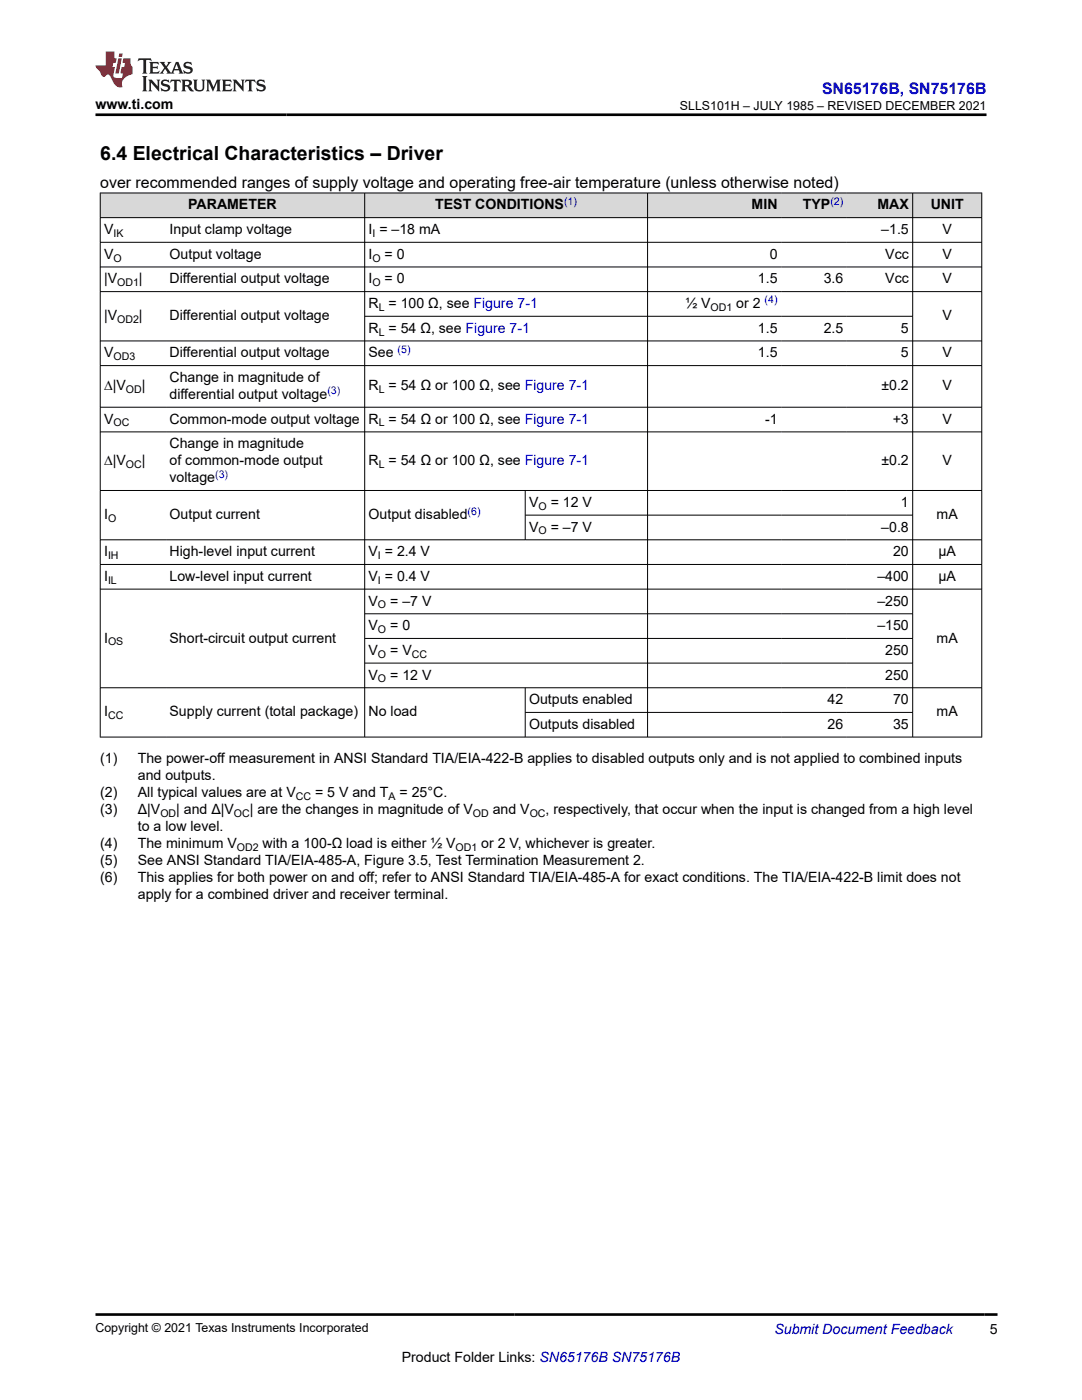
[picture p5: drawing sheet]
<svg xmlns="http://www.w3.org/2000/svg" width="216mm" height="279mm" viewBox="0 0 216 279" stroke-linecap="round" stroke-linejoin="round" font-family="sans-serif">
<defs><g id="words">
<text font-size="3.9" x="20" y="32">6.4 Electrical Characteristics – Driver</text>
<text font-size="3.2" fill="#00f" x="164" y="18.7">SN65176B, SN75176B</text>
<text font-size="3.2" x="20" y="37.5">over recommended ranges of supply voltage and operating free-air temperature (unless otherwise noted)</text>
<g font-size="2.8">
<text x="19" y="21.8">www.ti.com</text>
<text x="37.6" y="41.8">PARAMETER</text>
<text x="86.8" y="41.8">TEST CONDITIONS</text>
<text x="150" y="41.8">MIN</text>
<text x="160.2" y="41.8">TYP</text>
<text x="175.1" y="41.8">MAX</text>
<text x="185.7" y="41.8">UNIT</text>
<text x="20.8" y="46.7">V</text>
<text x="33.8" y="46.7">Input clamp voltage</text>
<text x="73.5" y="46.7">I = –18 mA</text>
<text x="175.9" y="46.7">–1.5</text>
<text x="188.1" y="46.7">V</text>
<text x="20.8" y="51.6">V</text>
<text x="33.8" y="51.6">Output voltage</text>
<text x="73.5" y="51.6">I</text>
<text x="76.8" y="51.6">= 0</text>
<text x="153.6" y="51.6">0</text>
<text x="176.6" y="51.6">Vcc</text>
<text x="188.1" y="51.6">V</text>
<text x="20.8" y="56.6">|V</text>
<text x="27.7" y="56.6">|</text>
<text x="33.8" y="56.6">Differential output voltage</text>
<text x="73.5" y="56.6">I</text>
<text x="76.8" y="56.6">= 0</text>
<text x="151.2" y="56.6">1.5</text>
<text x="164.4" y="56.6">3.6</text>
<text x="176.6" y="56.6">Vcc</text>
<text x="188.1" y="56.6">V</text>
<text x="20.8" y="63.9">|V</text>
<text x="27.7" y="63.9">|</text>
<text x="33.8" y="63.9">Differential output voltage</text>
<text x="73.5" y="61.5">R = 100 Ω, see Figure 7-1</text>
<text x="136.8" y="61.5">½ V</text>
<text x="146.9" y="61.5">or 2</text>
<text x="188.1" y="63.9">V</text>
<text x="20.8" y="71.3">V</text>
<text x="33.8" y="71.3">Differential output voltage</text>
<text x="73.5" y="66.4">R = 54 Ω, see Figure 7-1</text>
<text x="73.5" y="71.3">See</text>
<text x="151.2" y="66.4">1.5</text>
<text x="151.2" y="71.3">1.5</text>
<text x="164.4" y="66.4">2.5</text>
<text x="179.8" y="66.4">5</text>
<text x="179.8" y="71.3">5</text>
<text x="188.1" y="71.3">V</text>
<text x="20.8" y="77.9">∆|V</text>
<text x="28.3" y="77.9">|</text>
<text x="33.8" y="76.2">Change in magnitude of</text>
<text x="73.5" y="77.9">R = 54 Ω or 100 Ω, see Figure 7-1</text>
<text x="175.9" y="77.9">±0.2</text>
<text x="188.1" y="77.9">V</text>
<text x="33.8" y="79.6">differential output voltage</text>
<text x="20.8" y="84.5">V</text>
<text x="33.8" y="84.5">Common-mode output voltage</text>
<text x="33.8" y="89.5">Change in magnitude</text>
<text x="73.5" y="84.5">R = 54 Ω or 100 Ω, see Figure 7-1</text>
<text x="152.6" y="84.5">-1</text>
<text x="178.1" y="84.5">+3</text>
<text x="188.1" y="84.5">V</text>
<text x="20.8" y="92.9">∆|V</text>
<text x="28.3" y="92.9">|</text>
<text x="33.8" y="92.9">of common-mode output</text>
<text x="73.5" y="92.9">R = 54 Ω or 100 Ω, see Figure 7-1</text>
<text x="175.9" y="92.9">±0.2</text>
<text x="188.1" y="92.9">V</text>
<text x="33.8" y="96.2">voltage</text>
<text x="105.6" y="101.2">V</text>
<text x="109.9" y="101.2">= 12 V</text>
<text x="179.8" y="101.2">1</text>
<text x="20.8" y="103.6">I</text>
<text x="33.8" y="103.6">Output current</text>
<text x="73.5" y="103.6">Output disabled</text>
<text x="105.6" y="106.1">V</text>
<text x="109.9" y="106.1">= –7 V</text>
<text x="175.9" y="106.1">–0.8</text>
<text x="186.9" y="103.6">mA</text>
<text x="20.8" y="111">I</text>
<text x="33.8" y="111">High-level input current</text>
<text x="73.5" y="111">V = 2.4 V</text>
<text x="178.2" y="111">20</text>
<text x="187.3" y="111">µA</text>
<text x="20.8" y="115.9">I</text>
<text x="33.8" y="115.9">Low-level input current</text>
<text x="73.5" y="115.9">V = 0.4 V</text>
<text x="175.1" y="115.9">–400</text>
<text x="187.3" y="115.9">µA</text>
<text x="73.5" y="120.8">V</text>
<text x="73.5" y="125.8">V</text>
<text x="77.9" y="120.8">= –7 V</text>
<text x="77.9" y="125.8">= 0</text>
<text x="175.1" y="120.8">–250</text>
<text x="175.1" y="125.8">–150</text>
<text x="20.8" y="128.2">I</text>
<text x="33.8" y="128.2">Short-circuit output current</text>
<text x="73.5" y="130.7">V</text>
<text x="77.9" y="130.7">= V</text>
<text x="176.6" y="130.7">250</text>
<text x="186.9" y="128.2">mA</text>
<text x="73.5" y="135.6">V</text>
<text x="77.9" y="135.6">= 12 V</text>
<text x="176.6" y="135.6">250</text>
<text x="20.8" y="143">I</text>
<text x="33.8" y="143">Supply current (total package)</text>
<text x="73.5" y="143">No load</text>
<text x="105.6" y="140.5">Outputs enabled</text>
<text x="165.1" y="140.5">42</text>
<text x="178.2" y="140.5">70</text>
<text x="186.9" y="143">mA</text>
<text x="105.6" y="145.5">Outputs disabled</text>
<text x="165.1" y="145.5">26</text>
<text x="178.2" y="145.5">35</text>
<text x="20" y="152.3">(1)</text>
<text x="27.5" y="152.3">The power-off measurement in ANSI Standard TIA/EIA-422-B applies to disabled outputs only and is not applied to combined inputs</text>
<text x="27.5" y="155.6">and outputs.</text>
<text x="20" y="159">(2)</text>
<text x="27.5" y="159">All typical values are at V</text>
<text x="62.9" y="159">= 5 V and T</text>
<text x="79.7" y="159">= 25°C.</text>
<text x="20" y="162.4">(3)</text>
<text x="27.5" y="162.4">Δ|V</text>
<text x="27.5" y="165.8">to a low level.</text>
<text x="35.2" y="162.4">| and Δ|V</text>
<text x="49.9" y="162.4">| are the changes in magnitude of V</text>
<text x="98.3" y="162.4">and V</text>
<text x="108.9" y="162.4">, respectively, that occur when the input is changed from a high level</text>
<text x="20" y="169.2">(4)</text>
<text x="20" y="172.6">(5)</text>
<text x="27.5" y="172.6">See ANSI Standard TIA/EIA-485-A, Figure 3.5, Test Termination Measurement 2.</text>
<text x="27.5" y="169.2">The minimum V</text>
<text x="52.4" y="169.2">with a 100-Ω load is either ½ V</text>
<text x="96" y="169.2">or 2 V, whichever is greater.</text>
<text x="20" y="176">(6)</text>
<text x="27.5" y="176">This applies for both power on and off; refer to ANSI Standard TIA/EIA-485-A for exact conditions. The TIA/EIA-422-B limit does not</text>
<text x="27.5" y="179.3">apply for a combined driver and receiver terminal.</text>
<text x="197.5" y="266.1">5</text>
<text x="80.2" y="271.7">Product Folder Links: SN65176B SN75176B</text>
</g>
<text font-size="2.8" fill="#00f" x="154.5" y="266.2">Submit Document Feedback</text>
<g font-size="2.5">
<text x="135.7" y="21.9">SLLS101H – JULY 1985 – REVISED DECEMBER 2021</text>
<text x="19" y="265.9">Copyright © 2021 Texas Instruments Incorporated</text>
</g>
<g font-size="2.1" fill="#00f">
<text x="112.6" y="40.8">(1)</text>
<text x="165.7" y="40.8">(2)</text>
<text x="152.6" y="60.5">(4)</text>
<text x="79.3" y="70.4">(5)</text>
<text x="65.3" y="78.7">(3)</text>
<text x="42.9" y="95.3">(3)</text>
<text x="93.3" y="102.7">(6)</text>
</g>
<g font-size="2.1">
<text x="22.6" y="47.3">IK</text>
<text x="74.3" y="47.3">I</text>
<text x="22.6" y="52.2">O</text>
<text x="74.3" y="52.2">O</text>
<text x="23.4" y="57.1">OD1</text>
<text x="74.3" y="57.1">O</text>
<text x="23.4" y="64.5">OD2</text>
<text x="75.6" y="62">L</text>
<text x="141.8" y="62">OD1</text>
<text x="22.6" y="71.9">OD3</text>
<text x="75.6" y="67">L</text>
<text x="25.1" y="78.5">OD</text>
<text x="75.6" y="78.5">L</text>
<text x="22.6" y="85.1">OC</text>
<text x="75.6" y="85.1">L</text>
<text x="25.1" y="93.4">OC</text>
<text x="75.6" y="93.4">L</text>
<text x="107.4" y="101.7">O</text>
<text x="21.6" y="104.2">O</text>
<text x="107.4" y="106.6">O</text>
<text x="21.6" y="111.6">IH</text>
<text x="75.4" y="111.6">I</text>
<text x="21.6" y="116.5">IL</text>
<text x="75.4" y="116.5">I</text>
<text x="75.4" y="121.4">O</text>
<text x="21.6" y="128.8">OS</text>
<text x="75.4" y="126.3">O</text>
<text x="75.4" y="131.3">O</text>
<text x="82.2" y="131.3">CC</text>
<text x="75.4" y="136.2">O</text>
<text x="21.6" y="143.6">CC</text>
<text x="59" y="159.6">CC</text>
<text x="77.5" y="159.6">A</text>
<text x="32" y="163">OD</text>
<text x="46.7" y="163">OC</text>
<text x="94.4" y="163">OD</text>
<text x="105.7" y="163">OC</text>
<text x="47.3" y="169.7">OD2</text>
<text x="90.9" y="169.7">OD1</text>
</g>
</g></defs>
<g fill="#d8d8d8">
<path d="M20 38.5h175.9v4.9h-175.9z" fill-rule="evenodd"/>
<path d="M20.1 38.6h52.6v4.8h-52.6z" fill-rule="evenodd"/>
<path d="M72.8 38.6h56.4v4.8h-56.4z" fill-rule="evenodd"/>
<path d="M129.3 38.6h26.6v4.8h-26.6z" fill-rule="evenodd"/>
<path d="M155.9 38.6h13.1v4.8h-13.1z" fill-rule="evenodd"/>
<path d="M169 38.6h13.1v4.8h-13.1z" fill-rule="evenodd"/>
<path d="M182.2 38.6h13.6v4.8h-13.6z" fill-rule="evenodd"/>
</g>
<g fill="none" stroke="#000" stroke-width=".2">
<path d="M19.9 38.5h176.1M20 38.5v108.7M72.8 38.5v108.7M129.2 38.5v108.7M182.1 38.5v108.7M195.9 38.5v108.7M19.9 43.4h176.1M19.9 48.4h176.1M19.9 53.3h176.1M19.9 58.2h176.1M19.9 68h176.1M19.9 73h176.1"/>
<path d="M72.8 63.1h109.4M19.9 81.3h176.1M19.9 86.2h176.1M19.9 97.9h176.1M104.8 97.9v9.9M19.9 107.7h176.1M19.9 112.7h176.1M19.9 117.6h176.1M104.8 102.8h77.4M19.9 137.3h176.1M72.8 122.5h109.4M72.8 127.4h109.4"/>
<path d="M72.8 132.3h109.4M104.8 137.3v9.9M19.9 147.1h176.1M104.8 142.2h77.4"/>
</g>
<path d="M27.7 11.6l-.2 .6 .5-.2h.6v.1v2.2l-.2 .4h1l-.2-.4v-2.2v-.1h.5l.5 .2-.1-.6zM29.8 12.4l.2 .3v1.6l-.2 .4h1.9l.1-.6a1.08 1.08 0 0 1-1.3 .2v-.7h.6l.4 .2v-.7l-.4 .2h-.6v-.5l.2-.2a1 1 0 0 1 1 .3l-.1-.5zM31.8 12.4l1 1.1-1 1.2h.9l-.2-.2 .4-.8 .5 .8-.2 .2h1.6l-.2-.2 .1-.5h1l.1 .5-.1 .2h.9l-.2-.4-.8-1.9h-.5l-1 2.1-.8-1.1 .9-1h-.8l.2 .2-.5 .6-.3-.6 .1-.2zM35.2 12.8l.4 1h-.8zM36.8 12.5a.65 .65 0 0 0-.2 .7 .65 .65 0 0 0 .6 .5l.7 .1 .1 .3a.79 .79 0 0 1-.7 .4 .79 .79 0 0 1-.7-.5l.1 .7 .2-.1a.93 .93 0 0 0 1.1 0 .93 .93 0 0 0 .4-.9 1.46 1.46 0 0 0-1.2-.6l-.1-.3a1.09 1.09 0 0 1 1.2 .2l-.2-.6-.1 .1-.6-.2zM28.4 15.2l.2 .4v2.2l-.2 .4h1l-.2-.4v-2.2l.2-.4zM29.6 15.9l.2 .4v1.5l-.2 .4h.8l-.3-.4v-1.3l1.7 1.8v-2l.2-.4h-.8l.2 .2 .1 1.1-1.2-1.3zM32.3 16a.65 .65 0 0 0-.2 .8 .65 .65 0 0 0 .7 .4l.6 .2 .1 .2a.79 .79 0 0 1-.7 .4 .79 .79 0 0 1-.7-.5l.1 .7 .2-.1a.93 .93 0 0 0 1.1 .1 .93 .93 0 0 0 .4-1 1.46 1.46 0 0 0-1.2-.5l-.1-.4a1.09 1.09 0 0 1 1.2 .2l-.2-.6-.1 .1-.6-.1zM34.1 15.9l-.1 .6a.63 .63 0 0 1 .7-.3l.1 1.6-.3 .4h1l-.2-.4v-1.6a.66 .66 0 0 1 .8 .3l-.1-.6zM36.2 15.9l.2 .4v1.5l-.2 .4h.9l-.2-.2v-.7h.5l.1 .2a.79 .79 0 0 0 1.2 .6l-1-.9a.61 .61 0 0 0 .6-.6 .61 .61 0 0 0-.5-.7zM36.9 16.2h.2a.47 .47 0 0 1 .5 .1 .47 .47 0 0 1 .1 .5l-.2 .1-.6 .1zM38.5 15.9l.2 .2a2.27 2.27 0 0 0 .4 2 1.04 1.04 0 0 0 1.7-.7v-1.3l.2-.2h-.8l.2 .4v1.1a.6 .6 0 0 1-.6 .6 .6 .6 0 0 1-.6-.6v-1.1l.3-.4zM41.1 15.9l.2 .4v1.5l-.2 .4h.7l-.2-.4v-1.4l.9 1.9 .8-1.9v1.4l-.2 .4h1l-.3-.4v-1.5l.3-.4h-.8l-.7 1.5-.7-1.5zM44.3 15.9l.2 .4v1.5l-.2 .4h1.9l.1-.6a1.09 1.09 0 0 1-1.3 .2v-.7h.6l.4 .2v-.6l-.4 .2h-.6v-.6l.2-.1a1.01 1.01 0 0 1 1 .3l-.1-.6zM46.4 15.9l.3 .4v1.5l-.3 .4h.8l-.2-.4v-1.3l1.6 1.8v-2l.2-.4h-.7l.2 .2v1.1l-1.2-1.3zM49 15.9l-.1 .6a.63 .63 0 0 1 .8-.3v1.6l-.3 .4h1l-.2-.4v-1.6a.66 .66 0 0 1 .8 .3l-.1-.6zM51.4 16a.65 .65 0 0 0-.2 .8 .65 .65 0 0 0 .6 .4l.6 .2 .2 .2a.79 .79 0 0 1-.8 .4 .79 .79 0 0 1-.6-.5l.1 .7 .2-.1a.93 .93 0 0 0 1 .1 .93 .93 0 0 0 .5-1 1.46 1.46 0 0 0-1.3-.5l-.1-.4a1.09 1.09 0 0 1 1.3 .2l-.2-.6-.2 .1-.5-.1z" fill="#231f20"/>
<path d="M21.1 10.3v2.7h-2.1l.1 .4 .9 1a.95 .95 0 0 0 .9 .9 .59 .59 0 0 1 .6-.4 .59 .59 0 0 1 .5 .3l.4 .8a1.59 1.59 0 0 0 2.1 1.4 1.61 1.61 0 0 1 1-2.3l1-.3-.1-1.5a1.59 1.59 0 0 1-.4-1.7h-1.4l-.2 .9h.5l-.1 .9h-.5l-.2 .9v.3l.4 .1-.2 .9h-.6a.73 .73 0 0 1-1.1-.7l.3-1.5h-.5l.2-.9h.5l.2-.9h-.5v-1.3zM23.6 11.6l-.6 3.1h.7l.6-3.1zM23.8 10.7l-.1 .6h.7l.1-.6z" fill="#ed1c24"/>
<path d="M19 22.9h177.8M19.1 262.3h179.9" fill="none" stroke="#000" stroke-width=".53"/>
<use href="#words"/>
</svg>
